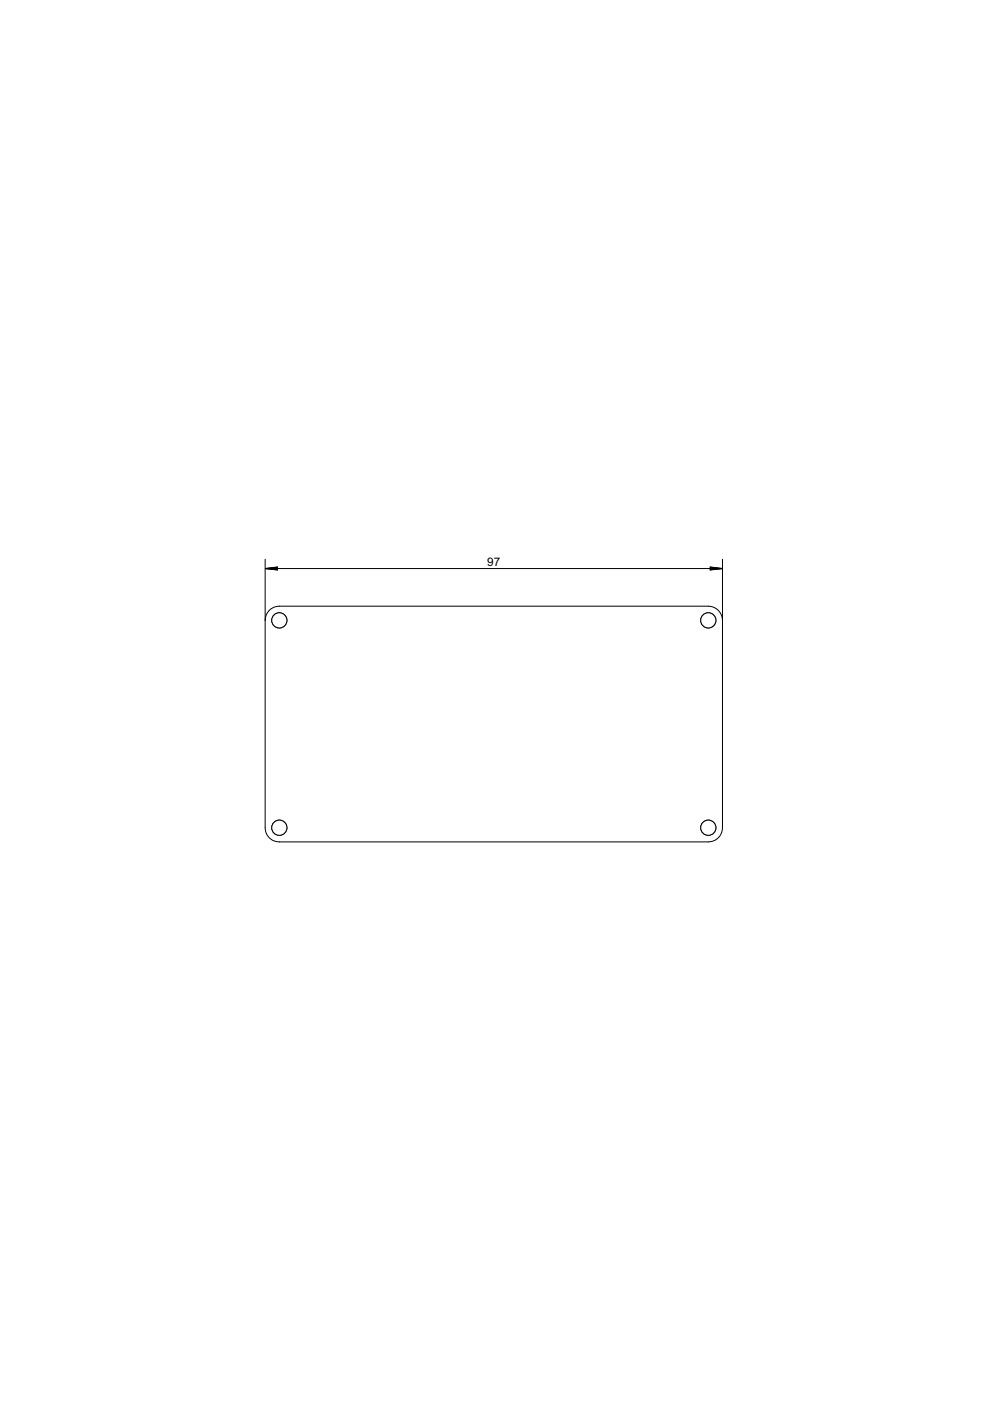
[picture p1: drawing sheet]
<svg xmlns="http://www.w3.org/2000/svg" width="210mm" height="297mm" viewBox="0 0 210 297" stroke-linecap="round" stroke-linejoin="round" font-family="sans-serif">
<defs><g id="words">
<text font-size="2.8" x="103.3" y="120">97</text>
</g></defs>
<g fill="none" stroke="#000" stroke-width=".21">
<path d="M57.1 129.4l1.2-.7 .9-.2h91a3 3 0 0 1 3 3v44a3 3 0 0 1-3 3h-91a2.96 2.96 0 0 1-3-3v-44l.3-1.3z"/>
<circle cx="150.2" cy="131.5" r="1.61"/>
</g>
<circle cx="150.2" cy="131.5" r="1.61" fill="#fff" stroke="#000" stroke-width=".21"/>
<circle cx="59.2" cy="131.5" r="1.61" fill="none" stroke="#000" stroke-width=".21"/>
<circle cx="59.2" cy="131.5" r="1.61" fill="#fff" stroke="#000" stroke-width=".21"/>
<circle cx="59.2" cy="175.5" r="1.61" fill="none" stroke="#000" stroke-width=".21"/>
<circle cx="59.2" cy="175.5" r="1.61" fill="#fff" stroke="#000" stroke-width=".21"/>
<circle cx="150.2" cy="175.5" r="1.61" fill="none" stroke="#000" stroke-width=".21"/>
<circle cx="150.2" cy="175.5" r="1.61" fill="#fff" stroke="#000" stroke-width=".21"/>
<g fill="none" stroke="#000" stroke-width=".21">
<path d="M56.2 118.6v12.9M153.2 118.6v12.9M56.3 120.5h96.8M56.3 120.5l2.5-.3v.7zM56.3 120.5l2.5 .2M56.3 120.5l2.5 .3M58.8 120.4l-2.5 .1M58.8 120.3l-2.5 .2M150.6 120.2l2.5 .3-2.5 .4zM150.6 120.4l2.5 .1M150.6 120.3l2.5 .2M153.1 120.5l-2.5 .2"/>
<path d="M153.1 120.5l-2.5 .3"/>
</g>
<use href="#words"/>
</svg>
